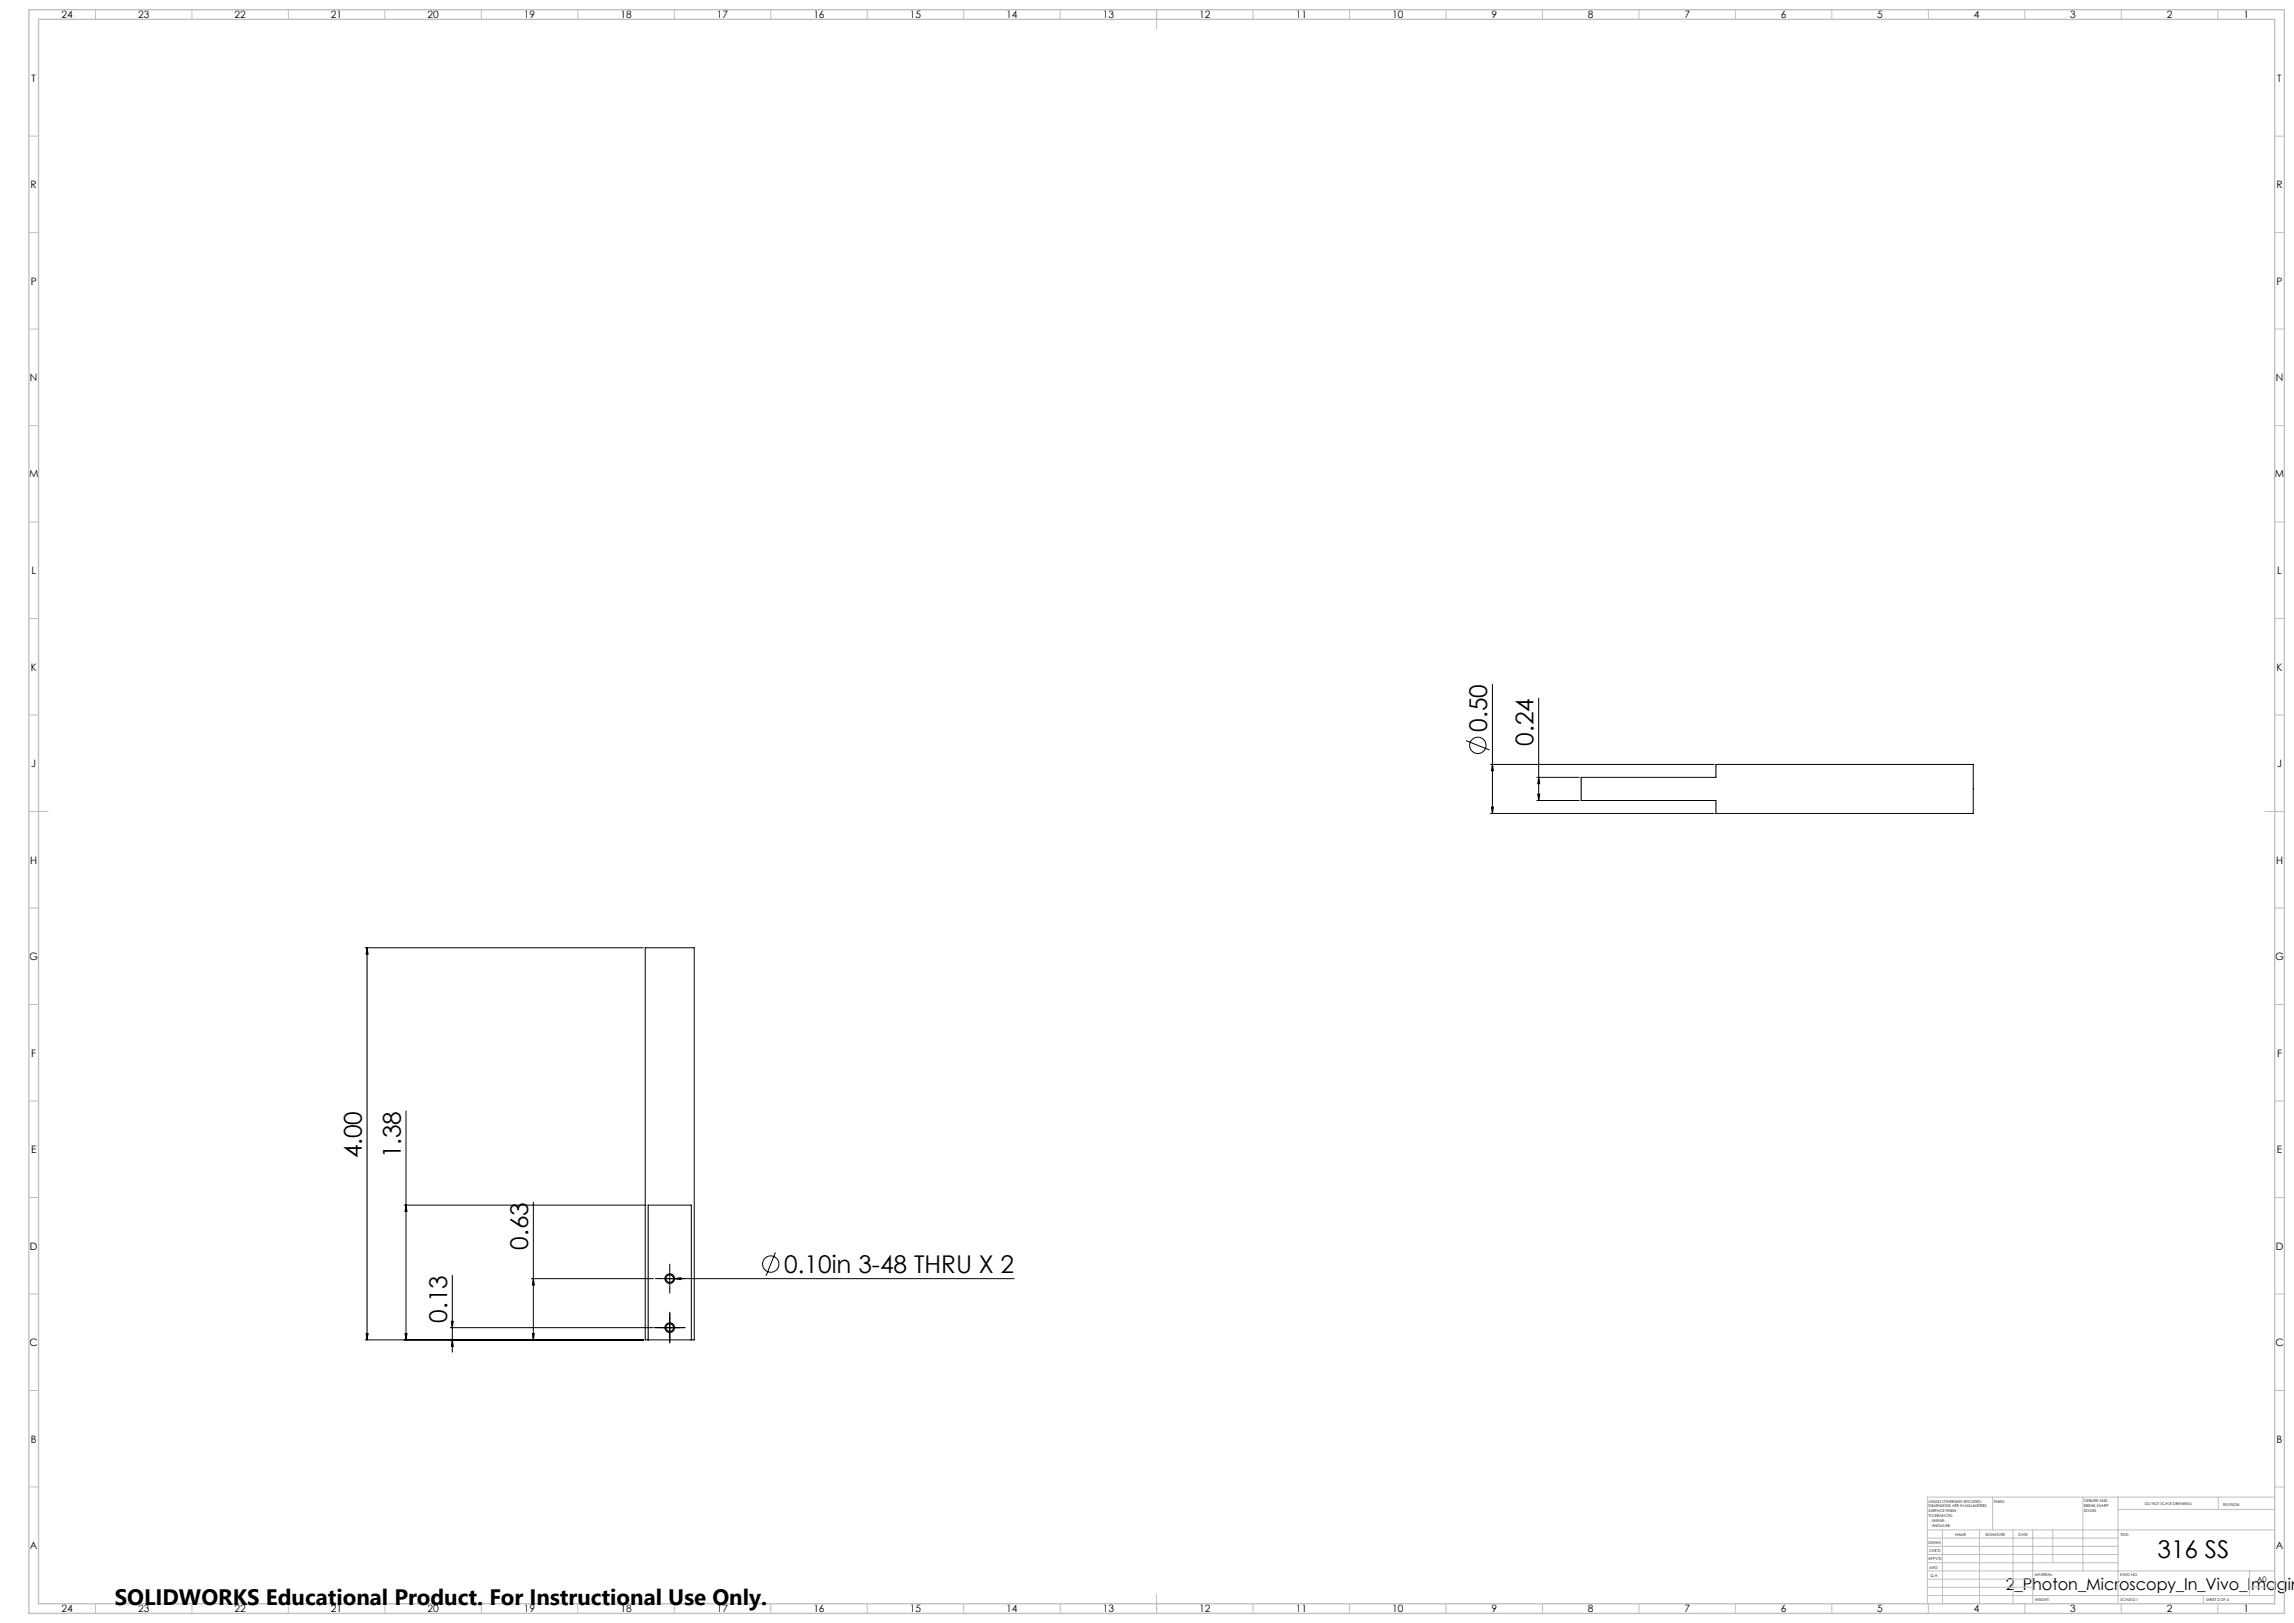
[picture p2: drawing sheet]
<svg xmlns="http://www.w3.org/2000/svg" width="1189mm" height="841mm" viewBox="0 0 1189 841" stroke-linecap="round" stroke-linejoin="round" font-family="sans-serif">
<defs><g id="words">
<g font-size="12.7">
<text x="771" y="379" transform="rotate(-90 771 379)">0.50</text>
<text x="795" y="386" transform="rotate(-90 795 386)">0.24</text>
<text x="188" y="600" transform="rotate(-90 188 600)">4.00</text>
<text x="208" y="600" transform="rotate(-90 208 600)">1.38</text>
<text x="274" y="648" transform="rotate(-90 274 648)">0.63</text>
<text x="406" y="660">0.10in 3-48 THRU X 2</text>
<text x="232" y="685" transform="rotate(-90 232 685)">0.13</text>
<text x="1118" y="807">316 SS</text>
</g>
<text font-size="11.6" x="59" y="832">SOLIDWORKS Educational Product. For Instructional Use Only.</text>
<text font-size="8.5" x="1040" y="824">2_Photon_Microscopy_In_Vivo_Imagin</text>
<g font-size="5.3">
<text x="32" y="10">24</text>
<text x="72" y="10">23</text>
<text x="122" y="10">22</text>
<text x="172" y="10">21</text>
<text x="222" y="10">20</text>
<text x="272" y="10">19</text>
<text x="322" y="10">18</text>
<text x="372" y="10">17</text>
<text x="422" y="10">16</text>
<text x="472" y="10">15</text>
<text x="522" y="10">14</text>
<text x="572" y="10">13</text>
<text x="622" y="10">12</text>
<text x="672" y="10">11</text>
<text x="722" y="10">10</text>
<text x="773" y="10">9</text>
<text x="823" y="10">8</text>
<text x="873" y="10">7</text>
<text x="923" y="10">6</text>
<text x="973" y="10">5</text>
<text x="1023" y="10">4</text>
<text x="1073" y="10">3</text>
<text x="1123" y="10">2</text>
<text x="1163" y="10">1</text>
<text x="16" y="42">T</text>
<text x="1180" y="42">T</text>
<text x="16" y="98">R</text>
<text x="1180" y="98">R</text>
<text x="16" y="148">P</text>
<text x="1180" y="148">P</text>
<text x="16" y="198">N</text>
<text x="1180" y="198">N</text>
<text x="15" y="247">M</text>
<text x="1179" y="247">M</text>
<text x="16" y="298">L</text>
<text x="1180" y="298">L</text>
<text x="16" y="348">K</text>
<text x="1180" y="348">K</text>
<text x="16" y="398">J</text>
<text x="1180" y="398">J</text>
<text x="16" y="448">H</text>
<text x="1180" y="448">H</text>
<text x="15" y="498">G</text>
<text x="1179" y="498">G</text>
<text x="16" y="548">F</text>
<text x="1180" y="548">F</text>
<text x="16" y="597">E</text>
<text x="1180" y="597">E</text>
<text x="16" y="648">D</text>
<text x="1180" y="648">D</text>
<text x="15" y="698">C</text>
<text x="1179" y="698">C</text>
<text x="16" y="748">B</text>
<text x="1180" y="748">B</text>
<text x="16" y="803">A</text>
<text x="1180" y="803">A</text>
<text x="32" y="836">24</text>
<text x="72" y="836">23</text>
<text x="122" y="836">22</text>
<text x="172" y="836">21</text>
<text x="222" y="836">20</text>
<text x="272" y="836">19</text>
<text x="322" y="836">18</text>
<text x="372" y="836">17</text>
<text x="422" y="836">16</text>
<text x="472" y="836">15</text>
<text x="522" y="836">14</text>
<text x="572" y="836">13</text>
<text x="622" y="836">12</text>
<text x="672" y="836">11</text>
<text x="722" y="836">10</text>
<text x="773" y="836">9</text>
<text x="823" y="836">8</text>
<text x="873" y="836">7</text>
<text x="923" y="836">6</text>
<text x="973" y="836">5</text>
<text x="1023" y="836">4</text>
<text x="1073" y="836">3</text>
<text x="1123" y="836">2</text>
<text x="1163" y="836">1</text>
</g>
<text font-size="3.9" x="1170" y="820">A0</text>
<g font-size="2">
<text x="1000" y="779">UNLESS OTHERWISE SPECIFIED:</text>
<text x="1033" y="779">FINISH:</text>
<text x="1080" y="778">DEBURR AND</text>
<text x="1112" y="780">DO NOT SCALE DRAWING</text>
<text x="1000" y="781">DIMENSIONS ARE IN MILLIMETERS</text>
<text x="1000" y="784">SURFACE FINISH:</text>
<text x="1080" y="781">BREAK SHARP</text>
<text x="1080" y="783">EDGES</text>
<text x="1152" y="780">REVISION</text>
<text x="1000" y="786">TOLERANCES:</text>
<text x="1001" y="789">LINEAR:</text>
<text x="1001" y="791">ANGULAR:</text>
<text x="1013" y="796">NAME</text>
<text x="1029" y="796">SIGNATURE</text>
<text x="1046" y="796">DATE</text>
<text x="1099" y="796">TITLE:</text>
<text x="1000" y="800">DRAWN</text>
<text x="999" y="808">APPV'D</text>
<text x="1000" y="804">CHK'D</text>
<text x="1000" y="813">MFG</text>
<text x="1001" y="817">Q.A</text>
<text x="1055" y="817">MATERIAL:</text>
<text x="1099" y="817">DWG NO.</text>
<text x="1055" y="830">WEIGHT:</text>
<text x="1099" y="830">SCALE:2:1</text>
<text x="1143" y="830">SHEET 2 OF 4</text>
</g>
</g></defs>
<g fill="none" stroke="#000" stroke-width=".52">
<path d="M774 355v67M798 362v53M760 384l12 5M773 396h115M774 396v3h-1zM773 418h1v4zM797 415h22M797 403h22M797 411h1v4zM798 403v3h-1zM820 403h69v-7h134v26h-134v-7h-69zM773 422h115"/>
<path d="M189 491h144M190 491l1 3h-1zM190 491v203M210 576v118M209 624h126M210 624l1 4h-1zM276 623v71M347 658v10M402 649l-5 12M234 661v40M275 663h64M276 663l1 3h-1z"/>
<path d="M342 663h184M345 663h.1M348 660h.1M350 663l3-1v1zM189 694h144M190 691h1l-1 3zM210 691h1l-1 3zM233 688h106M234 685h1l-1 3zM234 694l1 4h-1zM276 691h1l-1 3zM336 694h-2v-203h26v203h-2"/>
<path d="M336 694v-70h22v70M336 694h22M342 688h10M345 688h.1M347 683v10M348 686h.1"/>
<circle cx="766" cy="386" r="4"/>
<circle cx="399" cy="655" r="4"/>
<circle cx="347" cy="663" r="1.9"/>
<circle cx="347" cy="663" r="2.5"/>
<circle cx="347" cy="688" r="1.9"/>
<circle cx="347" cy="688" r="2.5"/>
</g>
<path d="M347 658v-3M342 663h-2M347 668v2M352 663h3M342 688h-3M342 688h-2M347 683v-3M347 693v3M347 693v2M352 688h3" fill="none" stroke="#000" stroke-width=".52" stroke-dasharray="15.2 1.3 1.3 1.3"/>
<g fill="none" stroke="#c0c0c0" stroke-width=".52">
<path d="M49 5v5M99 5v5M149 5v5M199 5v5M249 5v5M299 5v5M349 5v5M399 5v5M449 5v5M499 5v5M549 5v5M599 5v10"/>
<path d="M649 5v5M699 5v5M749 5v5M799 5v5M849 5v5M899 5v5M949 5v5M999 5v5M1049 5v5M1099 5v5M1149 5v5M15 71h5"/>
<path d="M1179 71h5M15 121h5M1179 121h5M15 171h5M1179 171h5M15 221h5M1179 221h5M15 271h5M1179 271h5M15 321h5M1179 321h5M15 371h5"/>
<path d="M1179 371h5M15 421h10M1174 421h10M15 471h5M1179 471h5M15 521h5M1179 521h5M15 571h5M1179 571h5M15 621h5M1179 621h5M15 671h5"/>
<path d="M1179 671h5M15 721h5M1179 721h5M15 771h5M1033 776v17M1080 776v38M1098 776v55M1150 776v6M1179 771h5M1179 776h-180v55M999 793h180M999 797h99"/>
<path d="M1007 793v38M1026 793v38M1043 793v38M1054 793v38M1064 793v17M1098 782h81M999 810h99M999 806h99M999 801h99M999 818h55M999 814h180M1166 814v13"/>
<path d="M49 831v5M99 831v5M149 831v5M199 831v5M249 831v5M299 831v5M349 831v5M399 831v5M449 831v5M499 831v5M549 831v5M599 826v10"/>
<path d="M649 831v5M699 831v5M749 831v5M799 831v5M849 831v5M899 831v5M949 831v5M999 827h180M999 823h55M999 831v5M1049 831v5M1099 831v5"/>
<path d="M1142 827v4M1149 831v5M1166 823h13"/>
</g>
<path d="M15 5h1169v831h-1169zM20 10h1159v821h-1159z" fill="none" stroke="#c0c0c0" stroke-width=".7"/>
<g fill="#000">
<path d="M350 663l3-1v1z"/>
<path d="M774 396v3h-1zM773 418h1v4z"/>
<path d="M190 691h1l-1 3zM190 491l1 3h-1zM210 691h1l-1 3zM210 624l1 4h-1zM234 694l1 4h-1zM234 685h1l-1 3zM276 691h1l-1 3zM276 663l1 3h-1zM797 411h1v4zM798 403v3h-1z"/>
</g>
<use href="#words"/>
</svg>
